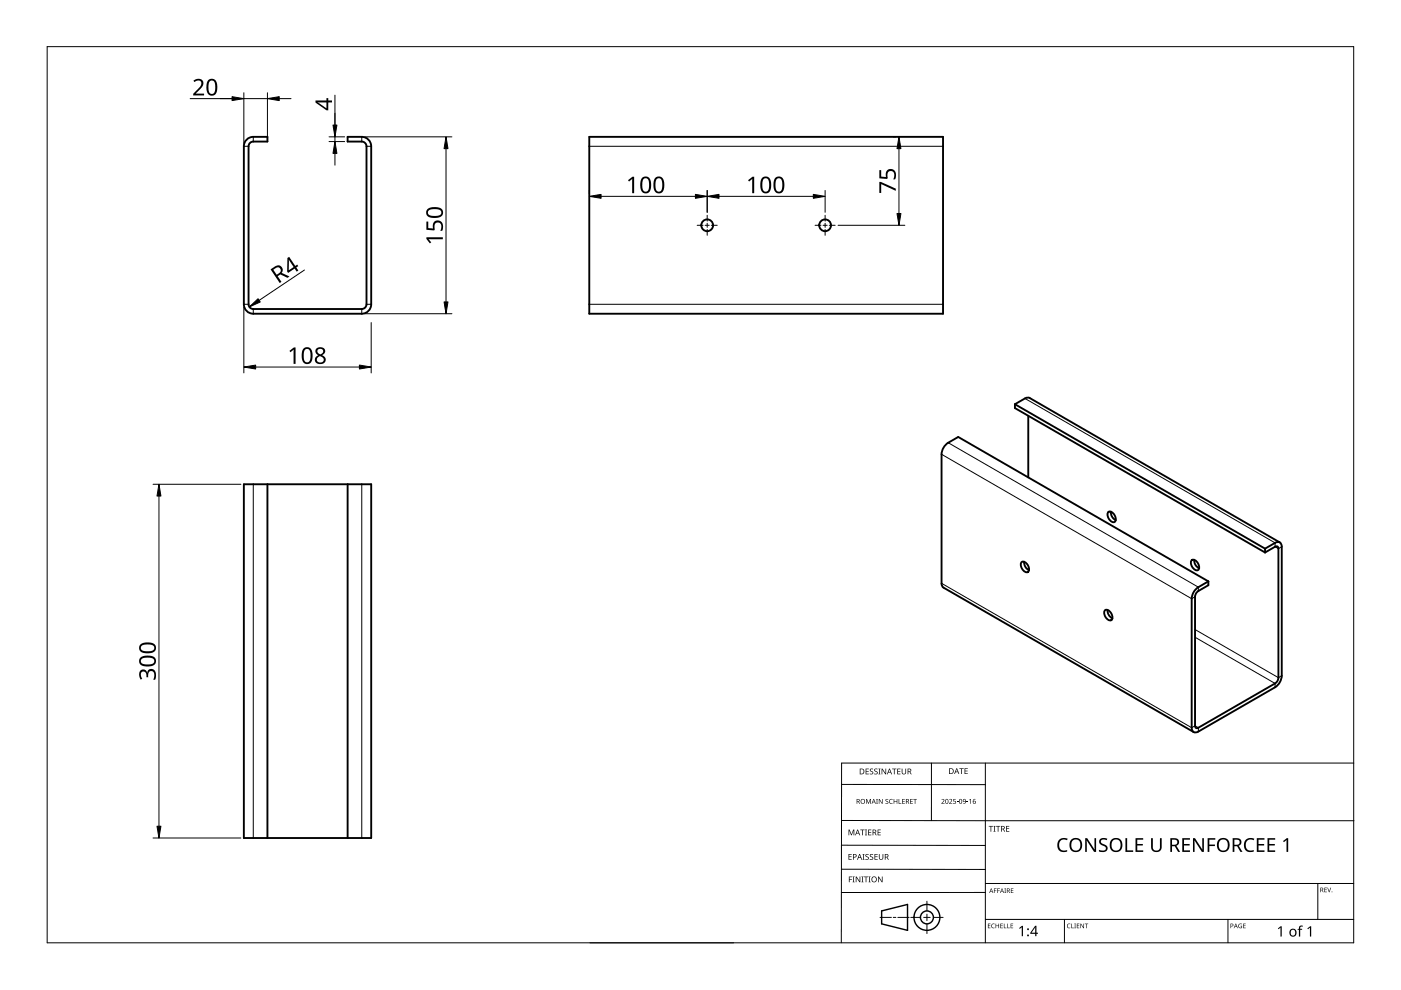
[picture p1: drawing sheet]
<svg xmlns="http://www.w3.org/2000/svg" width="297mm" height="210mm" viewBox="0 0 297 210" stroke-linecap="round" stroke-linejoin="round" font-family="sans-serif">
<g fill="none" stroke="#000" stroke-width=".4">
<path d="M52.3 29.6l.9-.5 .5-.1h3v1h-3a1 1 0 0 0-1 1v33.5a1 1 0 0 0 1 1h23a1 1 0 0 0 1-1v-33.5a1 1 0 0 0-1-1h-3v-1h3a2 2 0 0 1 2 2v33.5a2 2 0 0 1-2 2h-23a2 2 0 0 1-2-2v-33.5l.1-.5zM124.9 29h75v37.5h-75zM215.2 85.7l2.4-1.3h.7l53 30.6M215.2 85.7l53 30.6M215.2 85.7v.8l53 30.6M218 88.2v13M51.7 102.7h27v75h-27zM56.7 102.7v75M73.7 102.7v75M216.7 119.1a1.44 1.44 0 0 1 1.2 2.2 1.44 1.44 0 0 1-1.2-2.2zM217.1 119.1a1.85 1.85 0 0 0 1.1 1.8M235.1 108.5a1.44 1.44 0 0 1 1.2 2.2 1.44 1.44 0 0 1-1.2-2.2z"/>
<path d="M235.5 108.5a1.85 1.85 0 0 0 1.1 1.8M252.7 118.7a1.44 1.44 0 0 1 1.3 2.2 1.44 1.44 0 0 1-1.3-2.2zM253.2 118.7a1.85 1.85 0 0 0 1 1.8M268.2 116.3l2.1-1.2a.86 .86 0 0 1 1-.1 .86 .86 0 0 1 .5 .9v27.4a3.1 3.1 0 0 1-1.5 2.4l-16.2 9.4a.86 .86 0 0 1-1 .1 .86 .86 0 0 1-.4-.9v-27.4a3.1 3.1 0 0 1 1.4-2.4l2.1-1.2M268.2 117.1l2.3-1.3 .3 .1 .2 .2v28l-.7 .8-16.6 9.5-.2-.2-.1-.3v-27.4l.2-.7 .3-.4 2.3-1.3v-.8M268.2 116.3v.8M234.4 129.3a1.44 1.44 0 0 1 1.2 2.2 1.44 1.44 0 0 1-1.2-2.2zM234.8 129.3a1.85 1.85 0 0 0 1.1 1.8M256.2 123.3l-53-30.7-2.2 1.3a3.1 3.1 0 0 0-1.4 2.4v27.4l.3 .7 53.2 30.8"/>
<circle cx="149.9" cy="47.8" r="1.25"/>
<circle cx="174.9" cy="47.8" r="1.25"/>
</g>
<g fill="none" stroke="#000" stroke-width=".21">
<path d="M51.7 31h1M53.7 29v1M76.7 29v1M77.7 31h1M124.9 31h75M51.7 64.5h1M53.7 65.5v1M76.7 65.5v1M77.7 64.5h1M124.9 64.5h75M199.6 96.3l53.1 30.6 .7-.4M201 93.9l53.1 30.6v.8"/>
<path d="M217.3 84.5l53 30.6v.8l.7 .4 .8-.4M53.7 102.7v75M76.7 102.7v75M199.6 123.7l53.1 30.6 .7-.4 .7 .4v.8M253.4 135.1l16.9 9.8v.8M253.4 133.5l17.6 10.2 .8-.4"/>
</g>
<path d="M10 9.9h277v190h-277z" fill="none" stroke="#000" stroke-width=".21"/>
<g fill="none" stroke="#000" stroke-width=".21">
<path d="M178.4 179.2l30.5 .1M178.4 166.3l30.5 .1M178.5 174h108.6M197.5 161.8v12.2M208.9 161.8v38.1M287 161.8h-108.6v38.1M125.1 199.9h30.5M178.4 184.3h30.5M186.6 194.5h2.4M189.4 194.5h.5M190.4 194.5h2.4M193.1 194.5h2.1"/>
<path d="M195.8 194.5h1.4M196.5 191.1v2M196.5 193.8v1.4M196.5 195.9v2M197.9 194.5h2.1M208.9 189.2h-30.5M208.9 187.3h78.1M208.9 194.9h78.1M225.7 194.9v5M260.4 194.9v5M279.4 187.3v7.6"/>
</g>
<g fill="none" stroke="#000" stroke-width=".3">
<path d="M186.9 193.1l5.5-1.3v5.5l-5.5-1.4z"/>
<circle cx="196.5" cy="194.5" r="1.37"/>
<circle cx="196.5" cy="194.5" r="2.74"/>
</g>
<g fill="#000">
<path d="M179.9 175.9h.2l.4 1 .4-1h.2v1.2h-.1v-1.1l-.4 1.1h-.2l-.4-1.1 .1 1.1h-.2zM182.4 175.9h.9v.1h-.4v1.1h-.1v-1.1h-.4zM183.4 175.9h.4l-.1 .1v1l.1 .1h-.4l.1-.1v-1zM183.6 169.4h.2l.3 .8 .4-.8h.2v1h-.2v-.9l-.4 .9-.4-.9 .1 .9h-.2zM183.5 163h.7v.1h-.5v.4h.5v.1h-.5v.4h.5v.2h-.7zM184.1 175.9h.6v.1h-.5v.4h.5v.1h-.5v.5h.5v.1h-.6zM184.5 163.1l.4-.2 .2 .1v.1a.25 .25 0 0 0-.4-.1 .25 .25 0 0 0 0 .4 .4 .4 0 0 1 .5 .3 .4 .4 0 0 1-.3 .5 .4 .4 0 0 1-.5-.2h.1a.27 .27 0 0 0 .4 .1 .27 .27 0 0 0-.1-.4l-.3-.3zM185.4 163.1l.4-.2 .3 .1-.1 .1a.25 .25 0 0 0-.4-.1 .25 .25 0 0 0 0 .4 .4 .4 0 0 1 .5 .3 .4 .4 0 0 1-.3 .5 .4 .4 0 0 1-.5-.2h.1a.27 .27 0 0 0 .4 .1 .27 .27 0 0 0 0-.4l-.4-.3zM185.8 169.4h.3l-.1 .1v.8l.1 .1h-.3l.1-.1zM186.2 163h.5l-.2 .1v1l.2 .1h-.5l.2-.1v-1zM186.1 175.9h.6v.1h-.5v.4h.5v.1h-.5v.5h.5v.1h-.6zM186.3 169.4h.2l.5 .8v-.8h.1v1h-.1l-.6-.8v.8h-.1z"/>
<path d="M186.9 163h.2l.6 1v-1h.2v1.2h-.2l-.6-1v1h-.2zM187.8 169.5l.3-.1h.2v.2a.25 .25 0 0 0-.3-.1 .25 .25 0 0 0-.1 .3 .25 .25 0 0 0 .3 .1 .32 .32 0 0 1 0 .5 .32 .32 0 0 1-.5-.1 .25 .25 0 0 0 .4 .1 .25 .25 0 0 0 0-.4l-.3-.2zM188.6 169.5l.4-.1h.3l-.1 .2a.41 .41 0 0 0-.6 .3 .41 .41 0 0 0 .6 .4 .48 .48 0 0 1-.6-.1 .48 .48 0 0 1 0-.7zM189.1 163h1v.1h-.4v1.1h-.2v-1.1h-.4zM189.5 169.4h.1v.4h.5v-.4h.1v1h-.1v-.5h-.5v.5h-.1zM190.5 169.4h.2v.9h.4v.1h-.6zM190.2 163h.7v.1h-.5v.4h.5v.1h-.5v.4h.5v.2h-.7zM191.3 169.4h.5v.1h-.4v.3h.4v.1h-.4v.4h.4v.1h-.5zM191.2 163h.1v.8a.32 .32 0 0 0 .3 .3 .32 .32 0 0 0 .4-.4v-.7h.1v.7a.47 .47 0 0 1-.5 .5 .47 .47 0 0 1-.4-.5zM193 169.4h.5v.1h-.4v.3h.4v.1h-.4v.4h.4v.1h-.5zM193.6 169.4h.8v.1h-.3v.9h-.2v-.9h-.3zM199.6 169.5a.37 .37 0 0 1 .6 0 .37 .37 0 0 1-.2 .6l-.2 .2h.5v.1h-.7l.3-.4a.27 .27 0 0 0 .2-.3 .27 .27 0 0 0-.4-.1z"/>
<path d="M201.2 169.5a.37 .37 0 0 1 .6 0 .37 .37 0 0 1-.2 .6l-.2 .2h.5v.1h-.7l.3-.4a.27 .27 0 0 0 .3-.3 .27 .27 0 0 0-.5-.1zM202.1 169.4h.5v.1h-.4v.3a.34 .34 0 0 1 .5 .2 .34 .34 0 0 1-.2 .4 .34 .34 0 0 1-.4-.1 .29 .29 0 0 0 .4 0 .29 .29 0 0 0 0-.4 .29 .29 0 0 0-.4 0zM202.8 170l.4 .1zM203.4 162.9h.9v.1h-.4v1.1h-.1v-1.1h-.4zM204.9 170l.4 .1zM204.5 162.9h.7v.1h-.5v.4h.4v.1h-.4v.5h.5v.1h-.7zM205.5 169.6l.4-.2v1h-.2v-.9zM209.6 175.1h.9v.2h-.3v1h-.2v-1h-.4zM210.6 175.1h.5l-.2 .1v1l.2 .1h-.5l.2-.1v-1zM211.2 175.1h.9v.2h-.4v1h-.2v-1h-.3zM213.3 175.1h.7v.2h-.5v.3h.5v.2h-.5v.4h.5v.1h-.7zM224.5 178.1a1.63 1.63 0 0 1 1.9-.3l-.2 .4a1.14 1.14 0 0 0-1.4 .1 1.14 1.14 0 0 0-.2 1.4 1.11 1.11 0 0 0 1.7 .5v.3a1.52 1.52 0 0 1-2-.5 1.52 1.52 0 0 1 .2-1.9z"/>
<path d="M233.2 178a1.38 1.38 0 0 1 1.6-.2l-.1 .3-.4-.1a.55 .55 0 0 0-.9 .3 .55 .55 0 0 0 .6 .7 .88 .88 0 0 1 .8 1.1 .88 .88 0 0 1-1.2 .6l-.6-.2v-.3h.2a.82 .82 0 0 0 1.3-.3l-.2-.4-.4-.2a.88 .88 0 0 1-.7-1.3zM244.1 177.7h.3v1.9a.76 .76 0 0 0 .8 .7 .76 .76 0 0 0 .7-.7v-1.9h.4v1.9a1.12 1.12 0 0 1-1.1 1.1 1.12 1.12 0 0 1-1.1-1.1zM264.1 178.1a1.63 1.63 0 0 1 1.8-.3l-.1 .4a1.14 1.14 0 0 0-1.4 .1 1.14 1.14 0 0 0-.2 1.4 1.11 1.11 0 0 0 1.6 .5v.3a1.52 1.52 0 0 1-1.9-.5 1.52 1.52 0 0 1 .2-1.9zM180 185.8h.7v.2h-.6v.4h.5v.1h-.5v.6h-.1zM179.9 181.1h.7v.1h-.5v.4h.4v.1h-.4v.5h.5v.1h-.7zM180.8 185.8h.4l-.1 .2v.9l.1 .2h-.4l.1-.2v-.9zM181.4 185.8h.2l.7 1.1v-1.1h.1v1.3h-.2l-.6-1v1h-.2zM182.6 185.8h.5l-.2 .2v.9l.2 .2h-.5l.2-.2v-.9zM182.9 181.1h.4l-.1 .1v1l.1 .1h-.4l.1-.1v-1zM183.2 185.8h.9v.2h-.4v1.1h-.2v-1.1h-.3zM183.5 181.2l.5-.1h.2v.2a.25 .25 0 0 0-.4-.1 .25 .25 0 0 0 0 .4 .4 .4 0 0 1 .4 .3 .4 .4 0 0 1-.2 .4 .4 .4 0 0 1-.5-.2 .27 .27 0 0 0 .5 .1 .27 .27 0 0 0-.1-.4l-.4-.3zM184.2 185.8h.4l-.1 .2v.9l.1 .2h-.4l.1-.2v-.9z"/>
<path d="M184.5 181.2l.4-.1h.2v.2a.25 .25 0 0 0-.4-.1 .25 .25 0 0 0 0 .4 .4 .4 0 0 1 .5 .3 .4 .4 0 0 1-.3 .4 .4 .4 0 0 1-.5-.2h.1a.27 .27 0 0 0 .4 .1 .27 .27 0 0 0-.1-.4l-.3-.3zM185.4 181.1h.7v.1h-.5v.4h.5v.1h-.5v.5h.5v.1h-.7zM186.2 185.8h.1l.7 1.1v-1.1h.1v1.3h-.2l-.6-1v1h-.1zM186.3 181.1h.2v.8a.32 .32 0 0 0 .3 .3 .32 .32 0 0 0 .3-.3v-.8h.2v.8a.47 .47 0 0 1-.5 .4 .47 .47 0 0 1-.5-.4zM209.5 195.8h.5l-.4 .1v.3h.4l-.4 .1v.4l.4 .1h-.5zM210.3 196l.3-.2 .3 .1v.1a.39 .39 0 0 0-.6 .3 .39 .39 0 0 0 .6 .4 .46 .46 0 0 1-.7-.1 .46 .46 0 0 1 .1-.6zM210.7 188.4h.6l-.4 .1v.3h.4l-.4 .1v.4h-.2zM211.4 188.4h.6l-.4 .1v.3h.4l-.4 .1v.4h-.2zM211.1 195.8h.1v.4h.5v-.4h.1v1h-.1v-.5h-.5v.5h-.1zM212.1 195.8h.5l-.4 .1v.3h.4l-.4 .1v.4l.4 .1h-.5zM212.8 195.8h.2v.9l.4 .1h-.6zM212.9 188.4h.4l-.1 .1 .1 .8h-.4l.2-.1z"/>
<path d="M213.6 195.8h.1v.9l.4 .1h-.5zM214.3 195.8h.5l-.4 .1v.3h.4l-.4 .1v.4l.4 .1h-.5zM214.3 188.4h.6l-.5 .1v.3h.4l-.4 .1v.3l.5 .1h-.6zM216.1 196.8l.6-.5h.2v2.2h-.3v-1.9l-.4 .3zM226.3 196l.4-.2 .3 .1-.1 .1a.39 .39 0 0 0-.6 .3 .39 .39 0 0 0 .6 .4 .46 .46 0 0 1-.6-.1 .46 .46 0 0 1 0-.6zM227.1 195.8h.2v.9l.4 .1h-.6zM227.8 195.8h.3l-.1 .1 .1 .9h-.3l.1-.1zM228.3 195.8h.5l-.4 .1v.3h.4l-.4 .1v.4l.4 .1h-.5zM229.1 195.8h.1l.5 .8v-.8h.1v1h-.1l-.5-.8v.8h-.1zM230 195.8h.7l-.3 .1v.9h-.1v-.9zM230.1 177.7h.4l1.6 2.4v-2.4h.3v2.9h-.4l-1.6-2.4v2.4h-.3zM238.6 177.7h.4v2.6h1.3v.3h-1.7z"/>
<path d="M240.8 177.7h1.6v.3h-1.3v.9h1.2v.4h-1.2v1h1.3v.3h-1.6zM250.7 177.7h1.6v.3h-1.3v.9h1.2v.4h-1.2v1h1.3v.3h-1.6zM252.9 177.7h.5l1.5 2.4v-2.4h.3v2.9h-.4l-1.5-2.4v2.4h-.4zM256 177.7h1.7v.3h-1.3v1.1h1.2v.3h-1.2v1.2h-.4zM262.7 196l.6-.1-.1 .1a.4 .4 0 0 0-.5 .3 .4 .4 0 0 0 .5 .4v-.3l-.2-.1h.3v.5a.53 .53 0 0 1-.7-.1 .53 .53 0 0 1 .1-.7zM263.6 195.8h.5l-.4 .1v.3h.4l-.4 .1v.4l.4 .1h-.5zM266.5 177.7h1.6v.3h-1.3v.9h1.2v.4h-1.2v1h1.3v.3h-1.6zM268.7 177.7h1.7v.3h-1.3v.9h1.2v.4h-1.2v1h1.3v.3h-1.7zM270.9 196.8l.6-.4h.2v2.2h-.2v-1.9l-.4 .3zM272 178.3l.8-.6h.3v2.9h-.3v-2.5l-.6 .5zM275.5 196.4l.7-.1v.2h-.4l-.1 .2v.2h.4v.2h-.4v1.5h-.3v-1.5h-.3l.3-.2zM277.2 196.8l.6-.4h.2v2.2h-.3v-1.9l-.4 .3z"/>
<path d="M280.8 188.2h.5l-.4 .1v.3h.4l-.4 .1v.4l.4 .1h-.5zM281.4 188.2h.1l.3 .8 .3-.8h.1l-.3 1h-.1z"/>
<path d="M181.6 169.4h.3a.29 .29 0 0 1 .4 .2 .29 .29 0 0 1-.2 .4l.3 .4h-.2l-.2-.4h-.2v.4h-.2zM181.8 169.5v.4h.1a.2 .2 0 0 0 .2-.2 .2 .2 0 0 0-.2-.2z"/>
<path d="M181.8 175.9h.1l.5 1.2h-.2l-.1-.4h-.5l-.2 .4h-.1zM181.8 176l-.2 .6h.4z"/>
<path d="M182.3 163h.4a.61 .61 0 0 1 .6 .6 .61 .61 0 0 1-.7 .6h-.3zM182.4 163.1v.9h.2a.48 .48 0 0 0 .5-.4 .48 .48 0 0 0-.5-.5z"/>
<path d="M182.4 169.9a.51 .51 0 0 1 1 0 .51 .51 0 0 1-1 0zM182.6 169.9a.4 .4 0 0 0 .8 0 .4 .4 0 0 0-.8 0z"/>
<path d="M185 175.9h.3a.35 .35 0 0 1 .5 .2 .35 .35 0 0 1-.3 .5l.4 .5h-.2l-.3-.5h-.2v.5h-.2zM185.2 176v.5h.1a.23 .23 0 0 0 .3-.3 .23 .23 0 0 0-.3-.2z"/>
<path d="M185.2 169.4l.5 1-.3-.3h-.4l-.2 .3zM185.2 169.5l-.1 .5h.3z"/>
<path d="M188.5 163h.2l.4 1.2h-.1l-.2-.4h-.5l-.1 .4h-.2zM188.6 163.1l-.2 .6h.4z"/>
<path d="M192.1 169.4h.3a.29 .29 0 0 1 .3 .2 .29 .29 0 0 1-.2 .4l.3 .4h-.1l-.3-.4h-.2v.4h-.1zM192.2 169.5v.4h.2a.2 .2 0 0 0 .2-.2 .2 .2 0 0 0-.3-.2z"/>
<path d="M192.4 163h.4a.35 .35 0 0 1 .4 .2 .35 .35 0 0 1-.2 .4l.3 .6h-.2l-.3-.5h-.2v.5h-.2zM192.6 163.1v.4h.2a.23 .23 0 0 0 .3-.2 .23 .23 0 0 0-.3-.2z"/>
<path d="M200.5 169.5l.4-.1 .2 .2v.5l-.2 .3h-.3l-.2-.2zM200.6 169.6v.1a.37 .37 0 0 0-.1 .4 .37 .37 0 0 0 .4 .2 .4 .4 0 0 0 .1-.5 .4 .4 0 0 0-.4-.2z"/>
<path d="M201.2 162.9h.4a.61 .61 0 0 1 .6 .6 .61 .61 0 0 1-.6 .6h-.4zM201.4 163v1h.1a.48 .48 0 0 0 .5-.5 .48 .48 0 0 0-.4-.5z"/>
<path d="M202.8 162.9h.1l.5 1.2h-.2l-.1-.4h-.5l-.1 .4h-.2zM202.8 163l-.1 .6h.3z"/>
<path d="M203.5 169.5l.3-.1 .2 .2v.5l-.2 .3h-.3l-.1-.2zM203.5 169.6v.1a.37 .37 0 0 0-.1 .4 .37 .37 0 0 0 .4 .2 .4 .4 0 0 0 .1-.5 .4 .4 0 0 0-.4-.2z"/>
<path d="M204.2 169.5a.49 .49 0 0 1 .6 .4 .49 .49 0 0 1-.4 .5l-.2-.1h.4l.1-.4a.32 .32 0 0 1-.5 .1 .32 .32 0 0 1 0-.5zM204.3 169.7a.22 .22 0 0 0 .4 0 .22 .22 0 0 0-.4 0z"/>
<path d="M206.4 169.5l.4-.1-.3 .2-.1 .3a.35 .35 0 0 1 .5 .2 .35 .35 0 0 1-.4 .4 .35 .35 0 0 1-.3-.4zM206.4 170.1a.22 .22 0 0 0 .4 0 .22 .22 0 0 0-.4 0z"/>
<path d="M212.3 175.1h.3a.35 .35 0 0 1 .4 .3 .35 .35 0 0 1-.2 .4l.3 .5h-.2l-.3-.5h-.2v.5h-.1zM212.4 175.2v.5h.2a.23 .23 0 0 0 .3-.2 .23 .23 0 0 0-.3-.3z"/>
<path d="M227.1 178.1a1.44 1.44 0 0 1 1.9-.2 1.44 1.44 0 0 1 .4 1.9 1.39 1.39 0 0 1-1.9 .8 1.39 1.39 0 0 1-.7-1.9zM227.4 178.2a1.23 1.23 0 0 0 .6 2.1 1.23 1.23 0 0 0 1.1-.9 1.23 1.23 0 0 0-.6-1.3l-.6-.1z"/>
<path d="M235.6 178.1a1.44 1.44 0 0 1 1.9-.2 1.44 1.44 0 0 1 .4 1.9 1.39 1.39 0 0 1-1.9 .8 1.39 1.39 0 0 1-.7-1.9zM236 178.2a1.23 1.23 0 0 0 .5 2.1 1.23 1.23 0 0 0 1.1-.9 1.23 1.23 0 0 0-.6-1.3l-.6-.1z"/>
<path d="M248.1 177.7h.8a.84 .84 0 0 1 1.1 .6 .84 .84 0 0 1-.6 1l.8 1.3h-.4l-.7-1.2h-.6v1.2h-.4zM248.5 178v1.1h.4a.56 .56 0 0 0 .7-.5 .56 .56 0 0 0-.7-.6z"/>
<path d="M258.4 178.1a1.44 1.44 0 0 1 1.8-.2 1.44 1.44 0 0 1 .4 1.9 1.39 1.39 0 0 1-1.8 .8 1.39 1.39 0 0 1-.7-1.9zM258.7 178.2a1.23 1.23 0 0 0 .5 2.1 1.23 1.23 0 0 0 1.1-.9 1.23 1.23 0 0 0-.5-1.3l-.7-.1z"/>
<path d="M261.3 177.7h.8a.84 .84 0 0 1 1.1 .6 .84 .84 0 0 1-.6 1l.8 1.3h-.4l-.7-1.2h-.6v1.2h-.4zM261.7 178v1.1h.4a.56 .56 0 0 0 .7-.5 .56 .56 0 0 0-.7-.6z"/>
<path d="M180.8 181.1h.4a.41 .41 0 0 1 .4 .5 .41 .41 0 0 1-.6 .2v.5h-.2zM181 181.2v.5a.29 .29 0 0 0 .5-.3 .29 .29 0 0 0-.5-.2z"/>
<path d="M182.2 181.1h.1l.5 1.2h-.2l-.1-.4h-.5l-.1 .4h-.2zM182.3 181.2l-.2 .6h.3z"/>
<path d="M184.7 186.5a.61 .61 0 0 1 1.2 0 .61 .61 0 0 1-1.2 0zM184.9 186.5a.45 .45 0 0 0 .9 0 .45 .45 0 0 0-.9 0z"/>
<path d="M187.6 181.1h.3a.35 .35 0 0 1 .5 .2 .35 .35 0 0 1-.3 .4l.4 .6h-.2l-.3-.5h-.3v.5h-.1zM187.7 181.2v.5h.2a.23 .23 0 0 0 .3-.3 .23 .23 0 0 0-.3-.2z"/>
<path d="M210.1 188.4l.5 .9-.2-.3h-.4l-.3 .3zM210.2 188.5l-.2 .4h.3z"/>
<path d="M212.4 188.4l.5 .9-.3-.3h-.3l-.3 .3zM212.4 188.5l-.1 .4h.3z"/>
<path d="M213.5 188.4h.2a.28 .28 0 0 1 .4 .2 .28 .28 0 0 1-.2 .3l.3 .4-.4-.4h-.2v.4h-.1zM213.6 188.5v.3h.1a.19 .19 0 0 0 .3-.2 .19 .19 0 0 0-.3-.1z"/>
<path d="M219.5 196.3h.2v1.5h.4v.2h-.4v.5h-.2v-.5h-1.1v-.2zM219.5 196.6l-.8 1.2h.8z"/>
<path d="M260.9 195.8h.2a.32 .32 0 0 1 .4 .4 .32 .32 0 0 1-.5 .2v.4h-.1zM261 195.9v.4a.24 .24 0 0 0 .4-.2 .24 .24 0 0 0-.4-.2z"/>
<path d="M262 195.8l.4 1-.2-.3h-.4l-.2 .3zM262 196l-.1 .4h.3z"/>
<path d="M273.6 197.1a.82 .82 0 0 1 1.2 .1 .82 .82 0 0 1-.2 1.2 .82 .82 0 0 1-1.2-.4zM273.8 197.2a.6 .6 0 0 0-.1 .8 .6 .6 0 0 0 .8 .2l.1-.3a.53 .53 0 0 0-.1-.6 .53 .53 0 0 0-.7-.1z"/>
<path d="M279.9 188.2h.3a.28 .28 0 0 1 .3 .2 .28 .28 0 0 1-.1 .3l.2 .5-.3-.4h-.2v.4h-.2zM280.1 188.3v.4h.1a.19 .19 0 0 0 .2-.2 .19 .19 0 0 0-.2-.2z"/>
<circle cx="218" cy="198.3" r=".2"/>
<circle cx="218" cy="197" r=".2"/>
<circle cx="282.4" cy="189.1" r=".09"/>
</g>
<path d="M147.8 47.8h1.3M149.5 47.8h.9M149.9 45.6v1.3M149.9 47.3v.9M149.9 48.6v1.3M150.8 47.8h1.3M172.8 47.8h1.3M174.5 47.8h.9M174.9 45.6v1.3M174.9 47.3v.9M174.9 48.6v1.3M175.8 47.8h1.3" fill="none" stroke="#000" stroke-width=".21"/>
<g fill="none" stroke="#000" stroke-width=".21">
<path d="M51.7 19.7v10.7M56.7 19.7v9.7M40.3 20.9h16.4M59.2 20.9h2.5M69.8 29h3.3M69.8 30h3.3M71 20.2v9.8M71 32.5v2.5M77.3 29h18.5M94.6 31.5v32.5M189.3 29h.7M190.6 31.5v13.8"/>
<path d="M64.5 57.3l-11.6 7.8M124.9 40.4v.6M127.4 41.6h20M149.9 40.4v4.6M152.4 41.6h20M174.9 40.4v4.6M177.7 47.8h14.1M51.7 65.1v14M54.2 77.8h22M77.3 66.5h18.5M78.7 68.4v10.7M32.5 102.7h18.6"/>
<path d="M33.7 105.2v70M32.5 177.7h18.6"/>
</g>
<g fill="#000" stroke="#000" stroke-width=".21">
<path d="M49.2 20.5l2.5 .4-2.5 .4zM56.7 20.9l2.5-.4v.8zM71 30l.4 2.5h-.8zM70.6 26.5h.8l-.4 2.5zM94.6 29l.4 2.5h-.9zM190.6 29l.4 2.5h-.8zM124.9 41.6l2.5-.4v.8zM147.4 41.2l2.5 .4-2.5 .4zM149.9 41.6l2.5-.4v.8zM172.4 41.2l2.5 .4-2.5 .4zM190.2 45.3h.8l-.4 2.5zM51.7 77.8l2.5-.4v.8z"/>
<path d="M52.9 65.1l1.8-1.8 .5 .7zM76.2 77.4l2.5 .4-2.5 .4zM94.1 64h.9l-.4 2.5zM33.7 102.7l.4 2.5h-.8zM33.3 175.2h.8l-.4 2.5z"/>
</g>
<g fill="#000">
<path d="M41 17.1a1.16 1.16 0 0 1 1.3-.4 1.16 1.16 0 0 1 .8 1.2l-.3 .6-1.3 1.3h1.8v.4h-2.3v-.3l1.1-1.1a.98 .98 0 0 0 .2-1.7h-.4l-.7 .3zM186.4 36.1h.4v1.3l1 .1a1.17 1.17 0 0 1 1-1.7 1.17 1.17 0 0 1 1.2 1.6l-.2 .6h-.4a1.03 1.03 0 0 0 .3-1 1.03 1.03 0 0 0-.8-.7 .93 .93 0 0 0-.7 1.4l-.1 .2-1.7-.1zM90.4 47h.4v1.4h1a1.17 1.17 0 0 1 1-1.7 1.17 1.17 0 0 1 1.1 1.6l-.1 .6h-.5a1.03 1.03 0 0 0-.5-1.7 .93 .93 0 0 0-.6 1.4l-.1 .3-1.7-.2zM90.4 50.3h3.5v.4h-3l.5 .7-.3 .2-.7-.9zM133.1 38.2l1-.7h.3v3.5h-.4v-3.1l-.6 .6zM158.6 38.2l.9-.7h.4v3.5h-.4v-3.1l-.7 .6zM186.4 38.6h.4l3.1 1.4v.5l-3.1-1.5v1.9h-.4zM61.4 74.4l.9-.7h.4v3.4h-.5l.1-3-.7 .6zM29.7 142.2a.85 .85 0 0 1 .9-.2 .85 .85 0 0 1 .6 .7 .93 .93 0 0 1 1-.9 .93 .93 0 0 1 .9 1.1l-.2 1.2h-.4a1.24 1.24 0 0 0-.3-1.8 .71 .71 0 0 0-.8 1v.3h-.4a.81 .81 0 0 0 0-.9 .81 .81 0 0 0-.8-.3 1.02 1.02 0 0 0-.1 1.5l-.2 .2a1.65 1.65 0 0 1-.2-1.9z"/>
<path d="M44.2 16.9a1.16 1.16 0 0 1 1.3 0 1.16 1.16 0 0 1 .6 1.2 1.69 1.69 0 0 1-1 2.2 1.27 1.27 0 0 1-1.3-1.6l.1-1.2zM44.5 17.3a2.16 2.16 0 0 0 .2 2.6 .82 .82 0 0 0 .9-1.1 1.35 1.35 0 0 0-.7-1.7z"/>
<path d="M66.9 21.3h2.3v-.5h.4v.5h.8v.4h-.8v1.7h-.4l-2.3-1.6zM67.3 21.7l1.9 1.3v-1.3z"/>
<path d="M136.2 37.7a1.16 1.16 0 0 1 1.3-.1 1.16 1.16 0 0 1 .5 1.2 1.69 1.69 0 0 1-1 2.2 1.27 1.27 0 0 1-1.3-1.6l.2-1.1zM136.4 38a2.16 2.16 0 0 0 .3 2.6 .82 .82 0 0 0 .9-1 1.35 1.35 0 0 0-.7-1.8z"/>
<path d="M139 37.7a1.16 1.16 0 0 1 1.3-.1 1.16 1.16 0 0 1 .5 1.2 1.69 1.69 0 0 1-1 2.2 1.27 1.27 0 0 1-1.3-1.6l.1-1.1zM139.2 38a2.16 2.16 0 0 0 .3 2.6 .82 .82 0 0 0 .9-1 1.35 1.35 0 0 0-.7-1.8z"/>
<path d="M161.6 37.7a1.16 1.16 0 0 1 1.4-.1 1.16 1.16 0 0 1 .5 1.2 1.69 1.69 0 0 1-1 2.2 1.27 1.27 0 0 1-1.3-1.6l.1-1.1zM161.9 38a2.16 2.16 0 0 0 .3 2.6 .82 .82 0 0 0 .9-1 1.35 1.35 0 0 0-.7-1.8z"/>
<path d="M164.4 37.7a1.16 1.16 0 0 1 1.3-.1 1.16 1.16 0 0 1 .6 1.2 1.69 1.69 0 0 1-1 2.2 1.27 1.27 0 0 1-1.3-1.6l.1-1.1zM164.7 38a2.16 2.16 0 0 0 .3 2.6 .82 .82 0 0 0 .9-1 1.35 1.35 0 0 0-.8-1.8z"/>
<path d="M57.4 57.1l.8-.5a1 1 0 0 1 1.4-.1 1 1 0 0 1 .1 1.4l1.7 .7-.4 .3-1.6-.7-.5 .4 .8 1.2-.4 .2zM57.9 57.2l.8 1.1 .4-.3a.67 .67 0 0 0 .3-1 .67 .67 0 0 0-1-.1z"/>
<path d="M60.9 54.7l.4-.2 1.3 1.9 .4-.3 .2 .3-.4 .3 .5 .7-.4 .2-.4-.7-1.4 1-.2-.3zM61.2 55.1v2.2l1.1-.7z"/>
<path d="M90.6 44.4a2.6 2.6 0 0 1 3.2 .2 1.22 1.22 0 0 1-.2 1.3 1.22 1.22 0 0 1-1.2 .3 1.53 1.53 0 0 1-2-1zM90.9 44.6a.75 .75 0 0 0 0 .9 .75 .75 0 0 0 .9 .3l1-.1a.69 .69 0 0 0 .8-.6 .69 .69 0 0 0-.8-.7h-1.3z"/>
<path d="M64.4 73.9a1.16 1.16 0 0 1 1.3-.1 1.16 1.16 0 0 1 .6 1.2 1.69 1.69 0 0 1-1 2.2 1.27 1.27 0 0 1-1.3-1.6v-1zM64.7 74.2a2.16 2.16 0 0 0 .2 2.6 .82 .82 0 0 0 .9-1.1 1.35 1.35 0 0 0-.7-1.7z"/>
<path d="M67 74a1.03 1.03 0 0 1 1.3-.4 1.03 1.03 0 0 1 .6 1.2l-.6 .5a1 1 0 0 1 .7 1.3 1 1 0 0 1-1.3 .6 .94 .94 0 0 1-.9-.9 .94 .94 0 0 1 .7-1l-.2-.1a.88 .88 0 0 1-.3-1.2zM67.2 76.2a.69 .69 0 0 0 1.3 0 .69 .69 0 0 0-1.3 0zM67.3 74.5a.6 .6 0 0 0 1.2 0 .6 .6 0 0 0-1.2 0z"/>
<path d="M29.7 139.5a2.59 2.59 0 0 1 3.3 .1 1.22 1.22 0 0 1-.2 1.3 1.22 1.22 0 0 1-1.3 .4 1.53 1.53 0 0 1-2-1zM30.1 139.7a.75 .75 0 0 0-.1 .9 .75 .75 0 0 0 .9 .3l1-.1a.69 .69 0 0 0 .8-.6 .69 .69 0 0 0-.8-.7h-1.3z"/>
<path d="M29.7 136.7a2.6 2.6 0 0 1 3.3 .2 1.22 1.22 0 0 1-.2 1.3 1.22 1.22 0 0 1-1.3 .3 1.53 1.53 0 0 1-2-1zM30.1 136.9a.75 .75 0 0 0-.1 .9 .75 .75 0 0 0 .9 .3l1-.1a.69 .69 0 0 0 .8-.6 .69 .69 0 0 0-.8-.7h-1.3z"/>
</g>
</svg>
